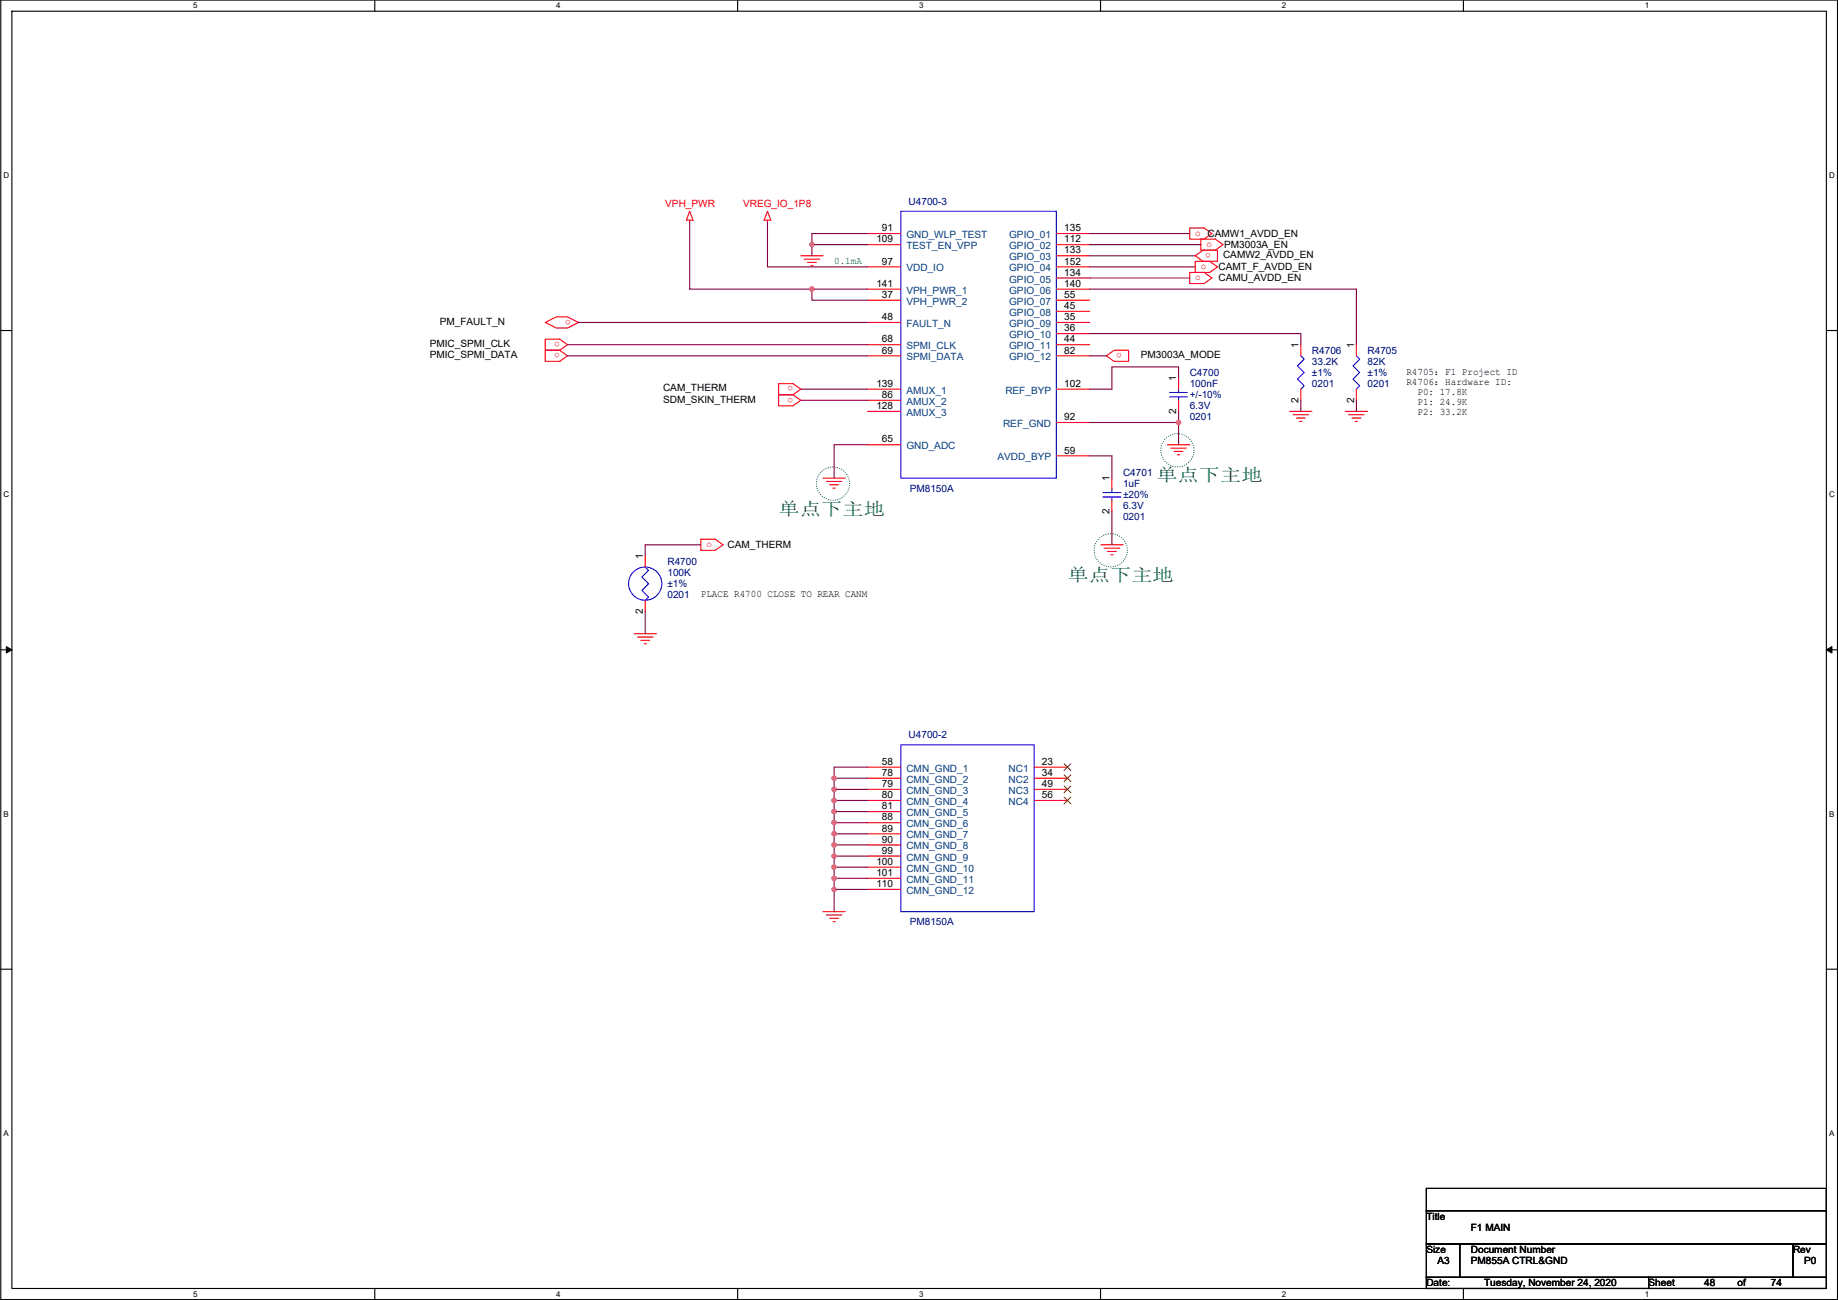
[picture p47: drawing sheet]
<svg xmlns="http://www.w3.org/2000/svg" width="420mm" height="297mm" viewBox="0 0 420 297" stroke-linecap="round" stroke-linejoin="round" font-family="sans-serif">
<defs><g id="words">
<g font-size="4.1" fill="#008000">
<text x="264.3" y="110">单点下主地</text>
<text x="178" y="117.6">单点下主地</text>
<text x="244" y="132.8">单点下主地</text>
</g>
<g font-size="2.3" fill="#f00">
<text x="152.1" y="47.3">VPH_PWR</text>
<text x="169.9" y="47.3">VREG_IO_1P8</text>
<text x="273.2" y="53.9">o CAMW1_AVDD_EN</text>
<text x="275.8" y="56.5">o</text>
<text x="276.8" y="57.8" transform="rotate(180 276.8 57.8)">o</text>
<text x="273.2" y="64.1">o</text>
<text x="274.5" y="61.5">o</text>
<text x="130.5" y="73" transform="rotate(180 130.5 73)">o</text>
<text x="127.9" y="78.1" transform="rotate(180 127.9 78.1)">o</text>
<text x="127.9" y="80.7" transform="rotate(180 127.9 80.7)">o</text>
<text x="256.5" y="80.7" transform="rotate(180 256.5 80.7)">o</text>
<text x="181.3" y="88.3" transform="rotate(180 181.3 88.3)">o</text>
<text x="181.3" y="90.8" transform="rotate(180 181.3 90.8)">o</text>
<text x="161.5" y="125">o</text>
</g>
<g font-size="2.3" fill="#000080">
<text x="207.7" y="46.8">U4700-3</text>
<text x="299.9" y="80.8">R4706</text>
<text x="299.9" y="83.4">33.2K</text>
<text x="312.6" y="80.8">R4705</text>
<text x="312.6" y="83.4">82K</text>
<text x="272" y="85.9">C4700</text>
<text x="272" y="88.4">100nF</text>
<text x="299.9" y="85.9">±1%</text>
<text x="299.9" y="88.4">0201</text>
<text x="312.6" y="85.9">±1%</text>
<text x="312.6" y="88.4">0201</text>
<text x="272" y="93.5">6.3V</text>
<text x="272" y="91">+/-10%</text>
<text x="272" y="96.1">0201</text>
<text x="208" y="112.3">PM8150A</text>
<text x="256.7" y="108.8">C4701</text>
<text x="256.7" y="111.3">1uF</text>
<text x="256.7" y="113.8">±20%</text>
<text x="256.7" y="118.9">0201</text>
<text x="256.7" y="116.4">6.3V</text>
<text x="152.6" y="129.1">R4700</text>
<text x="152.6" y="131.6">100K</text>
<text x="152.6" y="134.2">±1%</text>
<text x="152.6" y="136.7">0201</text>
<text x="207.7" y="168.7">U4700-2</text>
<text x="208" y="211.4">PM8150A</text>
</g>
<g font-size="2.3">
<text x="201.6" y="52.8">91</text>
<text x="243.3" y="52.8">135</text>
<text x="200.3" y="55.4">109</text>
<text x="243.3" y="55.4">112</text>
<text x="243.3" y="57.9">133</text>
<text x="279.6" y="59">CAMW2_AVDD_EN</text>
<text x="279.8" y="56.7">PM3003A_EN</text>
<text x="200.3" y="65.5">141</text>
<text x="201.6" y="60.5">97</text>
<text x="243.3" y="60.5">152</text>
<text x="243.3" y="63">134</text>
<text x="243.3" y="65.5">140</text>
<text x="278.6" y="61.8">CAMT_F_AVDD_EN</text>
<text x="278.6" y="64.3">CAMU_AVDD_EN</text>
<text x="201.6" y="68.1">37</text>
<text x="243.3" y="68.1">55</text>
<text x="243.3" y="70.6">45</text>
<text x="100.5" y="74.2">PM_FAULT_N</text>
<text x="201.6" y="73.2">48</text>
<text x="243.3" y="73.2">35</text>
<text x="243.3" y="75.7">36</text>
<text x="98.2" y="79.3">PMIC_SPMI_CLK</text>
<text x="98.2" y="81.8">PMIC_SPMI_DATA</text>
<text x="201.6" y="78.2">68</text>
<text x="201.6" y="80.8">69</text>
<text x="243.3" y="78.2">44</text>
<text x="243.3" y="80.8">82</text>
<text x="260.8" y="81.8">PM3003A_MODE</text>
<text x="296.8" y="79.5" transform="rotate(-90 296.8 79.5)">1</text>
<text x="309.5" y="79.5" transform="rotate(-90 309.5 79.5)">1</text>
<text x="151.6" y="89.5">CAM_THERM</text>
<text x="200.3" y="88.4">139</text>
<text x="243.3" y="88.4">102</text>
<text x="268.9" y="87.1" transform="rotate(-90 268.9 87.1)">1</text>
<text x="321.5" y="85.7">R4705：F1 Project ID</text>
<text x="321.5" y="87.9">R4706：Hardware ID:</text>
<text x="151.6" y="92">SDM_SKIN_THERM</text>
<text x="200.3" y="93.5">128</text>
<text x="201.6" y="90.9">86</text>
<text x="268.9" y="94.5" transform="rotate(-90 268.9 94.5)">2</text>
<text x="296.8" y="92" transform="rotate(-90 296.8 92)">2</text>
<text x="309.5" y="92" transform="rotate(-90 309.5 92)">2</text>
<text x="324" y="90.2">P0: 17.8K</text>
<text x="324" y="92.5">P1: 24.9K</text>
<text x="324" y="94.8">P2: 33.2K</text>
<text x="201.6" y="101.1">65</text>
<text x="243.3" y="96">92</text>
<text x="243.3" y="103.6">59</text>
<text x="253.6" y="110" transform="rotate(-90 253.6 110)">1</text>
<text x="253.6" y="117.4" transform="rotate(-90 253.6 117.4)">2</text>
<text x="166.3" y="125.3">CAM_THERM</text>
<text x="147" y="127.8" transform="rotate(-90 147 127.8)">1</text>
<text x="160.2" y="136.5">PLACE R4700 CLOSE TO REAR CANM</text>
<text x="147" y="140.3" transform="rotate(-90 147 140.3)">2</text>
<text x="201.6" y="174.8">58</text>
<text x="201.6" y="177.3">78</text>
<text x="201.6" y="179.8">79</text>
<text x="238.2" y="174.8">23</text>
<text x="238.2" y="177.3">34</text>
<text x="238.2" y="179.8">49</text>
<text x="201.6" y="182.4">80</text>
<text x="201.6" y="184.9">81</text>
<text x="238.2" y="182.4">56</text>
<text x="201.6" y="187.5">88</text>
<text x="201.6" y="190">89</text>
<text x="200.3" y="197.6">100</text>
<text x="201.6" y="192.5">90</text>
<text x="201.6" y="195.1">99</text>
<text x="200.3" y="200.2">101</text>
<text x="200.3" y="202.7">110</text>
<text x="326.1" y="278.7">Title</text>
<text x="336.2" y="281.2">F1 MAIN</text>
<text x="326.1" y="286.3">Size</text>
<text x="336.2" y="286.3">Document Number</text>
<text x="409.9" y="286.3">Rev</text>
<text x="326.1" y="293.9">Date:</text>
<text x="328.6" y="288.8">A3</text>
<text x="336.2" y="288.8">PM855A CTRL&amp;GND</text>
<text x="339.3" y="293.9">Tuesday, November 24, 2020</text>
<text x="376.9" y="293.9">Sheet</text>
<text x="389.6" y="293.9">48</text>
<text x="397.2" y="293.9">of</text>
<text x="404.8" y="293.9">74</text>
<text x="412.4" y="288.8">P0</text>
</g>
<g font-size="2.3" fill="#004080">
<text x="207.2" y="54.4">GND_WLP_TEST</text>
<text x="207.2" y="56.9">TEST_EN_VPP</text>
<text x="230.7" y="54.4">GPIO_01</text>
<text x="230.7" y="56.9">GPIO_02</text>
<text x="230.7" y="59.5">GPIO_03</text>
<text x="207.2" y="62">VDD_IO</text>
<text x="230.7" y="62">GPIO_04</text>
<text x="230.7" y="64.6">GPIO_05</text>
<text x="207.2" y="67.1">VPH_PWR_1</text>
<text x="207.2" y="69.6">VPH_PWR_2</text>
<text x="230.7" y="67.1">GPIO_06</text>
<text x="230.7" y="69.6">GPIO_07</text>
<text x="207.2" y="74.7">FAULT_N</text>
<text x="230.7" y="72.2">GPIO_08</text>
<text x="230.7" y="74.7">GPIO_09</text>
<text x="230.7" y="77.3">GPIO_10</text>
<text x="207.2" y="79.8">SPMI_CLK</text>
<text x="207.2" y="82.3">SPMI_DATA</text>
<text x="230.7" y="79.8">GPIO_11</text>
<text x="230.7" y="82.3">GPIO_12</text>
<text x="207.2" y="90">AMUX_1</text>
<text x="229.8" y="90">REF_BYP</text>
<text x="207.2" y="92.5">AMUX_2</text>
<text x="207.2" y="95">AMUX_3</text>
<text x="229.3" y="97.6">REF_GND</text>
<text x="207.2" y="102.7">GND_ADC</text>
<text x="228" y="105.2">AVDD_BYP</text>
<text x="207.2" y="176.3">CMN_GND_1</text>
<text x="207.2" y="178.9">CMN_GND_2</text>
<text x="230.6" y="176.3">NC1</text>
<text x="230.6" y="178.9">NC2</text>
<text x="207.2" y="181.4">CMN_GND_3</text>
<text x="207.2" y="183.9">CMN_GND_4</text>
<text x="230.6" y="181.4">NC3</text>
<text x="230.6" y="183.9">NC4</text>
<text x="207.2" y="186.5">CMN_GND_5</text>
<text x="207.2" y="189">CMN_GND_6</text>
<text x="207.2" y="191.6">CMN_GND_7</text>
<text x="207.2" y="194.1">CMN_GND_8</text>
<text x="207.2" y="196.6">CMN_GND_9</text>
<text x="207.2" y="199.2">CMN_GND_10</text>
<text x="207.2" y="201.7">CMN_GND_11</text>
<text x="207.2" y="204.3">CMN_GND_12</text>
</g>
<text font-size="2.3" fill="#008000" x="190.7" y="60.3">0.1mA</text>
<g font-size="1.8">
<text x="44.2" y="1.9">5</text>
<text x="127.1" y="1.9">4</text>
<text x="210.1" y="1.9">3</text>
<text x="293" y="1.9">2</text>
<text x="376" y="1.9">1</text>
<text x=".8" y="40.7">D</text>
<text x="418.1" y="40.7">D</text>
<text x=".8" y="113.6">C</text>
<text x="418.1" y="113.6">C</text>
<text x=".8" y="186.6">B</text>
<text x="418.1" y="186.6">B</text>
<text x=".8" y="259.5">A</text>
<text x="418.1" y="259.5">A</text>
<text x="44.2" y="296.3">5</text>
<text x="127.1" y="296.3">4</text>
<text x="210.1" y="296.3">3</text>
<text x="293" y="296.3">2</text>
<text x="376" y="296.3">1</text>
</g>
</g></defs>
<path d="M.2 0h419.8v296.9h-419.8zM2.7 2.6h414.8v291.8h-414.8z" fill="none" stroke="#000" stroke-width=".25"/>
<g fill="#fff">
<path d="M44.2 .3h1v2h-1z"/>
<path d="M44.2 294.7h1v2h-1z"/>
</g>
<path d="M85.7 0v2.6M85.7 294.4v2.5" fill="none" stroke="#000" stroke-width=".25"/>
<g fill="#fff">
<path d="M127.1 .3h1v2h-1z"/>
<path d="M127.1 294.7h1v2h-1z"/>
</g>
<path d="M168.6 0v2.6M168.6 294.4v2.5" fill="none" stroke="#000" stroke-width=".25"/>
<g fill="#fff">
<path d="M210.1 .3h1v2h-1z"/>
<path d="M210.1 294.7h1v2h-1z"/>
</g>
<path d="M251.6 0v2.6M251.6 294.4v2.5" fill="none" stroke="#000" stroke-width=".25"/>
<g fill="#fff">
<path d="M293 .3h1v2h-1z"/>
<path d="M293 294.7h1v2h-1z"/>
</g>
<path d="M334.5 0v2.6M334.5 294.4v2.5" fill="none" stroke="#000" stroke-width=".25"/>
<g fill="#fff">
<path d="M376 .3h1v2h-1z"/>
<path d="M376 294.7h1v2h-1z"/>
<path d="M.8 39h1.3v2.1h-1.3z"/>
<path d="M418.1 39h1.3v2.1h-1.3z"/>
<path d="M.8 112h1.3v2h-1.3z"/>
<path d="M418.1 112h1.3v2h-1.3z"/>
</g>
<path d="M.2 75.5h2.5M417.5 75.5h2.5" fill="none" stroke="#000" stroke-width=".25"/>
<g fill="#fff">
<path d="M.8 185h1.2v2h-1.2z"/>
<path d="M418.1 185h1.2v2h-1.2z"/>
</g>
<path d="M.2 148.5h2.5M417.5 148.5h2.5" fill="none" stroke="#000" stroke-width=".25"/>
<path d="M1.4 147.7l1.3 .8-1.3 .7zM417.5 148.5l1.3-.8v1.5z" fill="#000" stroke="#000" stroke-width=".23"/>
<g fill="#fff">
<path d="M.8 257.9h1.2v2h-1.2z"/>
<path d="M418.1 257.9h1.2v2h-1.2z"/>
</g>
<path d="M.2 221.4h2.5M417.5 221.4h2.5M326.1 271.5h91.4v5.1h-91.4zM326.1 276.6h91.4v7.6h-91.4zM326.1 291.9h50.8v2.5h-50.8zM326.1 284.2h7.6v7.7h-7.6zM333.7 284.2h76.2v7.7h-76.2zM376.9 291.9h40.6v2.5h-40.6zM409.9 284.2h7.6v7.7h-7.6z" fill="none" stroke="#000" stroke-width=".25"/>
<g fill="none" stroke="#008000" stroke-width=".25" stroke-dasharray="0 .5">
<circle cx="190.4" cy="110.5" r="3.8"/>
<circle cx="269.2" cy="102.9" r="3.8"/>
<circle cx="253.9" cy="125.7" r="3.8"/>
</g>
<g fill="none" stroke="#f00" stroke-width=".25">
<path d="M157.7 50.3v.5M157.7 48.3l.7 2h-1.5zM175.4 50.3v.5M175.4 48.3l.8 2h-1.5zM183.1 58.4h5M183.8 59.2h3.6M184.6 60h2M198.3 53.4h7.6M198.3 55.9h7.6M241.5 53.4h7.6M241.5 55.9h7.6M241.5 58.4h7.6"/>
<path d="M272 52.1h3.3l1.7 1.3-1.7 1.2h-3.3zM273.2 58.4l1.8-1.2h3.3v2.5h-3.3zM273.2 59.7h3.3l1.8 1.3-1.8 1.3h-3.3zM274.5 54.6h3.3l1.8 1.3-1.8 1.3h-3.3zM124.6 73.7l2.6-1.3h2.5l2.6 1.3-2.6 1.3h-2.5zM124.6 77.5h3.3l1.8 1.3-1.8 1.2h-3.3zM185.3 60.7h.6M198.3 61h7.6M198.3 66.1h7.6M198.3 68.6h7.6M198.3 73.7h7.6M198.3 78.8h7.6"/>
<path d="M241.5 61h7.6M241.5 63.5h7.6M241.5 66.1h7.6M241.5 68.6h7.6M241.5 71.1h7.6M241.5 73.7h7.6M241.5 76.2h7.6M241.5 78.8h7.6M272 62.3h3.3l1.7 1.2-1.7 1.3h-3.3zM297.4 78.8v2.5M310.1 78.8v2.5M124.6 80h3.3l1.8 1.3-1.8 1.3h-3.3z"/>
<path d="M178 90.2h3.3l1.8 1.3-1.8 1.2h-3.3zM178 87.7h3.3l1.8 1.2-1.8 1.3h-3.3zM198.3 81.3h7.6M198.3 88.9h7.6M198.3 91.5h7.6M198.3 94h7.6M241.5 81.3h7.6M241.5 88.9h7.6M241.5 96.5h7.6M252.9 81.3l1.8-1.3h3.3v2.6h-3.3zM269.4 86.4v2.5M269.4 91.5v2.5"/>
<path d="M294.8 94h5.1M295.6 94.8h3.5M296.3 95.5h2.1M297.1 96.3h.5M297.4 88.9v2.6M307.5 94h5.1M308.3 94.8h3.5M309 95.5h2.1M309.8 96.3h.5M310.1 88.9v2.6M188.1 109.2h5.1M188.9 110h3.6"/>
<path d="M189.7 110.8h2M190.4 111.5h.5M198.3 101.6h7.6M241.5 104.2h7.6M254.2 109.2v2.6M254.2 114.3v2.6M266.9 101.6h5.1M267.6 102.4h3.6M268.4 103.1h2M269.2 103.9h.5M147.5 127v2.6M147.5 137.2v2.5"/>
<path d="M160.2 123.2h3.3l1.8 1.3-1.8 1.3h-3.3zM251.6 124.5h5.1M252.4 125.2h3.6M253.2 126h2M253.9 126.8h.5M145 144.8h5M145.7 145.6h3.6M146.5 146.3h2M147.2 147.1h.6M198.3 175.3h7.6M198.3 177.8h7.6M236.4 175.3h7.6"/>
<path d="M236.4 177.8h7.6M198.3 180.4h7.6M198.3 182.9h7.6M198.3 185.4h7.6M198.3 188h7.6M198.3 190.5h7.6M198.3 193.1h7.6M198.3 195.6h7.6M198.3 198.1h7.6M236.4 180.4h7.6M236.4 182.9h7.6M188.1 208.3h5.1"/>
<path d="M188.9 209.1h3.6M189.7 209.8h2M190.4 210.6h.5M198.3 200.7h7.6M198.3 203.2h7.6"/>
</g>
<g fill="none" stroke="#00f" stroke-width=".25">
<path d="M205.9 48.3h35.6v60.9h-35.6zM267.4 89.7h4.1M267.4 90.7h4.1M269.4 88.9v.8M269.4 90.7v.8M297.4 81.3l.7 .8-1.5 1.5 1.5 1.5-1.5 1.5 1.5 1.6-.7 .7M310.1 81.3l.7 .8-1.5 1.5 1.5 1.5-1.5 1.5 1.5 1.6-.7 .7M252.1 112.5h4.1M252.1 113.6h4.1M254.2 111.8v.7M254.2 113.6v.7M147.5 129.6l.8 .7-1.6 1.5 1.6 1.6-1.6 1.5 1.6 1.5-.8 .8"/>
<path d="M205.9 170.2h30.5v38.1h-30.5z"/>
<circle cx="147.5" cy="133.4" r="3.8"/>
</g>
<path d="M243.3 174.5l1.5 1.6M243.3 177.1l1.5 1.5M243.3 179.6l1.5 1.5M244.8 174.5l-1.6 1.6M244.8 177.1l-1.6 1.5M244.8 179.6l-1.6 1.5M243.3 182.1l1.5 1.6M244.8 182.1l-1.6 1.6" fill="none" stroke="#804000" stroke-width=".23"/>
<g fill="none" stroke="#800040" stroke-width=".25">
<path d="M157.7 50.8v15.3h27.9M175.4 50.8v10.2h22.9M185.6 55.9v2.5M185.6 55.9h12.7M198.3 53.4h-12.7v2.5M249.1 53.4h22.9M249.1 55.9h25.4M249.1 58.4h24.1M129.7 78.8h68.6M132.3 73.7h66M185.6 66.1v2.5h12.7M185.6 66.1h12.7"/>
<path d="M249.1 66.1h61v12.7M249.1 76.2h48.3v2.6M249.1 61h24.1M249.1 63.5h22.9M129.7 81.3h68.6M183.1 88.9h15.2M183.1 91.5h15.2M249.1 96.5h20.3M249.1 81.3h3.8M269.4 94v2.5M269.4 86.4v-2.6h-15.2v5.1h-5.1M269.4 96.5v5.1"/>
<path d="M297.4 91.5v2.5M310.1 91.5v2.5M198.3 101.6h-7.6v7.6M249.1 104.2h5.1v5M254.2 116.9v7.6M147.5 139.7v5.1M160.2 124.5h-12.7v2.5M190.7 177.8h7.6M190.7 177.8v2.6M198.3 175.3h-7.6v2.5M190.7 180.4h7.6M190.7 182.9h7.6"/>
<path d="M190.7 185.4h7.6M190.7 188h7.6M190.7 190.5h7.6M190.7 193.1h7.6M190.7 195.6h7.6M190.7 198.1h7.6M190.7 180.4v2.5M190.7 182.9v2.5M190.7 185.4v2.6M190.7 188v2.5M190.7 190.5v2.6M190.7 193.1v2.5"/>
<path d="M190.7 195.6v2.5M190.7 198.1v2.6M190.7 203.2v5.1M190.7 203.2h7.6M190.7 200.7h7.6M190.7 200.7v2.5"/>
</g>
<g fill="#f0f" stroke="#f0f" stroke-width=".25">
<circle cx="269.4" cy="96.5" r=".5"/>
<circle cx="185.6" cy="55.9" r=".5"/>
<circle cx="185.6" cy="66" r=".5"/>
<circle cx="190.7" cy="203.2" r=".5"/>
<circle cx="190.7" cy="180.3" r=".5"/>
<circle cx="190.7" cy="177.8" r=".5"/>
<circle cx="190.7" cy="188" r=".5"/>
<circle cx="190.7" cy="185.4" r=".5"/>
<circle cx="190.7" cy="190.5" r=".5"/>
<circle cx="190.7" cy="195.6" r=".5"/>
<circle cx="190.7" cy="182.9" r=".5"/>
<circle cx="190.7" cy="193" r=".5"/>
<circle cx="190.7" cy="198.1" r=".5"/>
<circle cx="190.7" cy="200.7" r=".5"/>
</g>
<use href="#words"/>
</svg>
